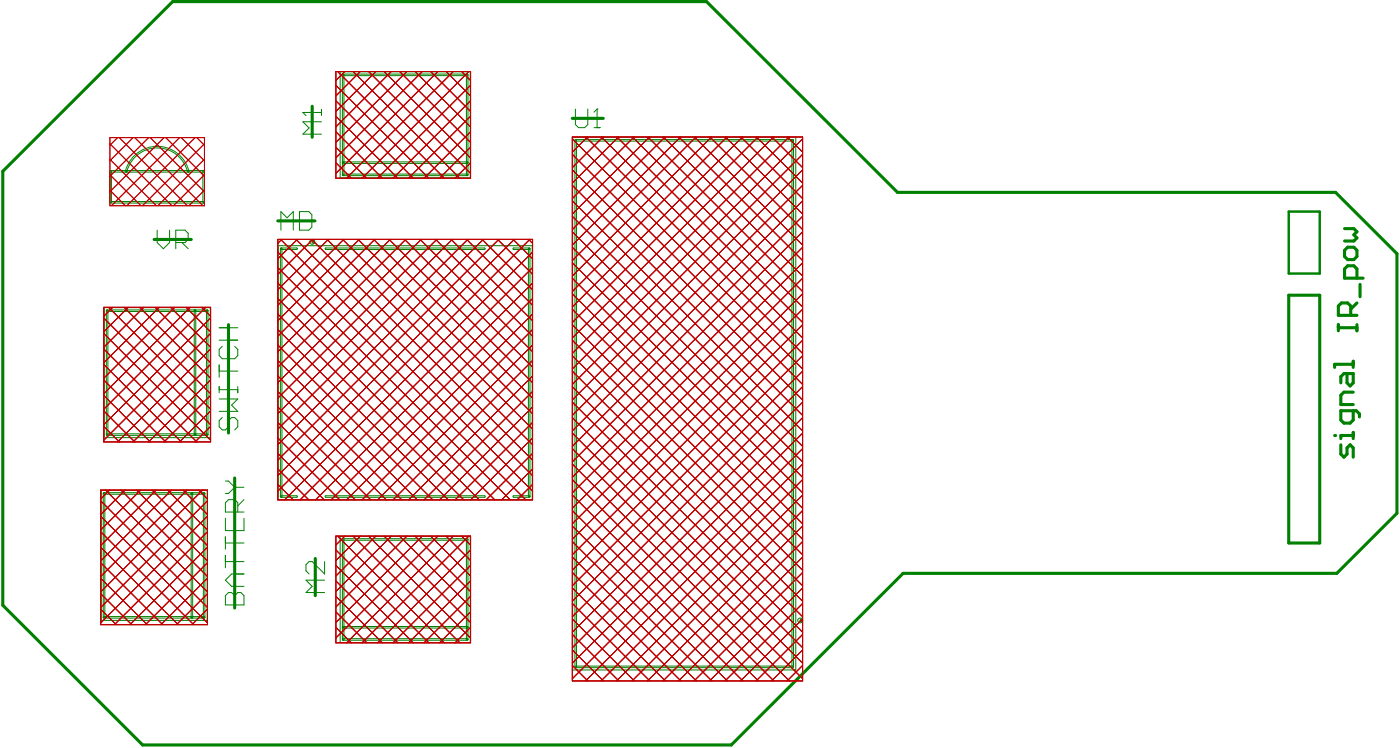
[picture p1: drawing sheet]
<svg xmlns="http://www.w3.org/2000/svg" width="382mm" height="204mm" viewBox="0 0 382 204" stroke-linecap="round" stroke-linejoin="round" font-family="sans-serif">
<g fill="none" stroke="#008000" stroke-width=".27">
<path d="M92.7 19.6h35.5v28.9h-35.5zM93.4 20.3l34-.1 .2 .2-.2 .2h-33.8zM93.4 20.3l.4 .1v27.3l-.2 .2-.2-.2zM127.2 20.3l.4 .1v27.3l-.2 .2-.2-.2zM156.1 37.4h60.9v145.2h-60.9zM156.8 38.1l59.3-.1 .2 .3-.2 .2h-59.1zM156.8 38.1l.4 .2v143.5l-.2 .2-.2-.2zM156.9 29.7v4.3l.8 .8h1.7l.9-.8v-4.3M161.9 34.8h1.7M162.8 29.7h.1M162.8 29.7v5.1M162.8 29.7l-.9 .9"/>
<path d="M216 38.1l.3 .2v143.5l-.2 .2-.2-.2zM30 46.6l25.5-.1 .2 .2-.2 .2h-25.3zM30 46.6l.4 .1v8.4l-.2 .3-.2-.3zM30 55l25.5-.1 .2 .2-.2 .3h-25.3zM55.4 46.6l.3 .1v8.4l-.2 .3-.2-.3zM81.6 57.7h2.6l.8 .8v3.4l-.8 .8h-2.6zM93.4 47.5h34l.2 .2-.2 .2h-33.8zM93.4 44.2l34-.1 .2 .2-.2 .3h-33.8zM42.9 62.7v3.4l1.6 1.7 1.7-1.7v-3.4M47.9 66.1h2.6l.8-.8v-1.7l-.8-.9h-2.6v5.1M49.6 66.1l1.7 1.7M75.8 67h69.3v69.2h-69.3z"/>
<path d="M76.5 67.7l4.4-.1 .2 .2-.2 .2h-4.2zM76.5 67.7l.4 .1v67.6l-.2 .2-.2-.2zM76.6 62.7v-5l1.7 1.7 1.7-1.7v5M88.7 67.7l43.4-.1 .2 .2-.2 .2h-43.3zM139.9 67.7l4.4-.1 .2 .2-.2 .2h-4.2zM144.1 67.7l.4 .1v67.6l-.2 .2-.2-.2zM28.4 83.9h28.9v35.4h-28.9zM29.1 84.5h27.4l.2 .2-.2 .2h-27.3zM29.1 84.5l.3 .2v33.8l-.2 .2-.2-.2zM53 84.5l.4 .2v33.8l-.2 .2-.2-.2zM56.3 84.5l.4 .2v33.8l-.2 .2-.2-.2zM59.8 99.5v3.4"/>
<path d="M59.8 92.7h5M59.8 89.3h5M60.6 94.4l-.8 .9v1.6l.8 .9h3.4l.8-.9v-1.6l-.8-.9M62.3 89.3v3.4M29.1 118.3h27.4l.2 .2-.2 .2h-27.3zM59.8 105.4v1.7M59.8 108.8h5l-1.7 1.6 1.7 1.7h-5M59.8 106.2h5M59.8 101.2h5M60.6 113.8l-.8 .9v1.7l.8 .8h.8l.9-.8v-1.7l.8-.9h.9l.8 .9v1.7l-.8 .8M64.8 105.4v1.7M27.5 133.7h29v35.4h-29z"/>
<path d="M28.2 134.4l27.5-.1 .2 .2-.2 .2h-27.3zM28.2 134.4l.4 .1v33.8l-.2 .2-.2-.2zM52.2 134.4l.3 .1v33.8l-.2 .2-.2-.2zM55.5 134.4l.4 .1v33.8l-.2 .2-.3-.2zM61.5 131.1h.8l1.7 1.7M64 132.8l-1.7 1.7h-.8M64 132.8h2.5M64.8 139.6v-2.5l-.8-.9h-1.7l-.8 .9v2.5h5M66.5 136.2l-1.7 1.7M76.5 135.2l4.4-.1 .2 .3-.2 .2h-4.2zM88.7 135.2l43.4-.1 .2 .3-.2 .2h-43.3zM139.9 135.2l4.4-.1 .2 .3-.2 .2h-4.2z"/>
<path d="M61.5 141.3v3.3h5v-3.3M61.5 146.3v3.4M61.5 151.4v3.4M61.5 153.1h5M61.5 148h5M64 143v1.6M64 156.5v3.3M66.5 156.5h-3.4l-1.6 1.7 1.6 1.6h3.4M92.7 146.2h35.5v28.9h-35.5zM93.4 146.9l34-.1 .2 .3-.2 .2h-33.8zM93.4 146.9l.4 .2v27.2l-.2 .2-.2-.2zM127.2 146.9l.4 .2v27.2l-.2 .2-.2-.2z"/>
<path d="M28.2 168.1h27.5l.2 .2-.2 .2h-27.3zM61.5 162.4l.8-.9h.8l.9 .9 .8-.9h.9l.8 .9v2.5h-5zM64 164.9h.1M64 162.4v2.5M93.4 174.2l34-.1 .2 .2-.2 .2h-33.8zM93.4 170.8h34l.2 .2-.2 .2h-33.8zM156.8 181.6h59.3l.2 .2-.2 .2h-59.1z"/>
<circle cx="34.4" cy="46.7" r=".21"/>
<circle cx="51.3" cy="46.7" r=".21"/>
<circle cx="93.6" cy="44.3" r=".21"/>
<circle cx="127.4" cy="44.3" r=".21"/>
<circle cx="53.2" cy="84.7" r=".21"/>
<circle cx="53.2" cy="118.5" r=".21"/>
<circle cx="52.3" cy="134.5" r=".21"/>
<circle cx="52.3" cy="168.3" r=".21"/>
<circle cx="93.6" cy="171" r=".21"/>
<circle cx="127.4" cy="171" r=".21"/>
</g>
<path d="M156 32.3h8.5M.8 46.7l46.3-46.3h145.5l52.1 52h119.4l16.8 16.8v70.7l-16.4 16.4h-118.3l-46.8 46.8h-160.5l-38.1-38.1zM42 65.3h10.2M75.7 60.2h10.2M62.3 88.5v29.5M351.4 80.5h8.4v67.5h-8.4zM369 117.9v1.7M369 118.7h-3.4v.9M64 130.3v35.5M365.6 121.3v2.5l.8 .8 .9-.8v-1.7l.8-.8 .9 .8v2.5" fill="none" stroke="#008000" stroke-width=".85"/>
<path d="M351.4 57.7h8.4v16.9h-8.4z" fill="none" stroke="#008000" stroke-width=".67"/>
<circle cx="363.9" cy="118.7" r=".42" fill="#008000"/>
<g fill="none" stroke="#008000" stroke-width=".85">
<path d="M85.1 29v8.4M366.6 68.2l.8-.8h1.7l.9 .8v1.7l-.9 .9h-1.7l-.8-.9zM366.6 62.3h2.5l.9 .9-.9 .8 .9 .9-.9 .8h-2.5M370 75.8v-2.5l-.9-.8h-1.7l-.8 .8v2.5h5.1M370.8 77.5v3.4M364.9 88.5v1.7M364.9 89.3h5.1M368.3 86v-2.6l-.9-.8h-1.7l-.8 .8v2.6h5.1M369 98.5v1.7M369 99.3h-5.1v.9M370 88.5v1.7M370 82.6l-1.7 1.7"/>
<path d="M367.3 101.8v2.6l.8 .8 .9-.8v-2.6h-2.6l-.8 .9v1.7M369 112v2.5l-.9 .8h-1.7l-.8-.8v-2.5h4.2l.8 .8v.9M369 106.9h-2.6l-.8 .8v2.6h3.4M86 152.2v10.2"/>
</g>
<g fill="none" stroke="#008000" stroke-width=".27">
<path d="M82.6 30.7h.1M82.6 30.7h5.1M82.6 30.7l.8 .8M87.7 33.2h-5.1l1.7 1.7-1.7 1.7h5.1M87.7 29.8v1.7M34.2 46.7a8.9 8.9 0 0 1 8.7-6.8 8.9 8.9 0 0 1 8.6 6.8M34.6 46.8a8.5 8.5 0 0 1 8.3-6.5 8.5 8.5 0 0 1 8.2 6.5M85.1 65.9h.1M88.5 158.2h-5.1l1.7 1.6-1.7 1.7h5.1M88.5 153.1v3.4l-3.4-3.4h-.8l-.9 .8v1.7l.9 .9M218.2 169.1h.1"/>
<circle cx="34.4" cy="46.7" r=".21"/>
<circle cx="51.3" cy="46.7" r=".21"/>
<circle cx="85.1" cy="65.9" r=".66"/>
<circle cx="85.5" cy="65.9" r=".33"/>
<circle cx="218.2" cy="169.1" r=".66"/>
<circle cx="218.5" cy="169.1" r=".33"/>
</g>
<g fill="none" stroke="#bf0000" stroke-width=".27">
<path d="M91.6 19.5h36.7v29.1h-36.7zM92 19.5l29.2 29.1M94 19.5l-2.4 2.4M96.3 19.5l29.1 29.1M98.2 19.5l-6.6 6.7M100.5 19.5l27.8 27.8M102.5 19.5l-10.9 10.9M104.7 19.5l23.6 23.5M106.7 19.5l-15.1 15.1M108.9 19.5l19.4 19.3M110.9 19.5l-19.3 19.3M113.2 19.5l15.1 15.1"/>
<path d="M115.2 19.5l-23.6 23.5M117.4 19.5l10.9 10.9M119.4 19.5l-27.8 27.8M121.6 19.5l6.7 6.7M123.6 19.5l-29.1 29.1M125.8 19.5l2.5 2.4M127.8 19.5l-29.1 29.1M30 37.5h25.7v18.6h-25.7zM30 39.2l16.9 16.9M32.1 37.5l-2.1 2.1M32.5 37.5l18.6 18.6M36.3 37.5l-6.3 6.3"/>
<path d="M36.7 37.5l18.6 18.6M40.5 37.5l-10.5 10.6M41 37.5l14.7 14.8M44.7 37.5l-14.7 14.8M45.2 37.5l10.5 10.6M49 37.5l-18.6 18.6M49.4 37.5l6.3 6.3M53.2 37.5l-18.6 18.6M53.6 37.5l2.1 2.1M55.7 39.2l-16.9 16.9M91.6 35.9l12.7 12.7M91.6 31.7l16.9 16.9"/>
<path d="M91.6 27.5l21.1 21.1M91.6 23.2l25.3 25.4M128.3 35.9l-12.7 12.7M128.3 31.7l-16.9 16.9M128.3 27.5l-21.1 21.1M128.3 23.2l-25.4 25.4M156 37.3h62.8v148.3h-62.8zM156 37.9l62.8 62.7M159.8 37.3l59 59M160.2 37.3l-4.2 4.2M164 37.3l54.8 54.8M164.4 37.3l-8.4 8.4"/>
<path d="M168.2 37.3l50.6 50.6M168.6 37.3l-12.6 12.6M172.4 37.3l46.4 46.4M172.9 37.3l-16.9 16.8M176.7 37.3l42.1 42.2M177.1 37.3l-21.1 21.1M180.9 37.3l37.9 37.9M181.3 37.3l-25.3 25.3M185.1 37.3l33.7 33.7M185.5 37.3l-29.5 29.5M189.3 37.3l29.5 29.5M189.8 37.3l-33.8 33.7"/>
<path d="M193.6 37.3l25.2 25.3M194 37.3l-38 37.9M197.8 37.3l21 21.1M198.2 37.3l-42.2 42.2M202 37.3l16.8 16.8M202.4 37.3l-46.4 46.4M206.2 37.3l12.6 12.6M206.7 37.3l-50.7 50.6M210.5 37.3l8.3 8.4M210.9 37.3l-54.9 54.8M214.7 37.3l4.1 4.2M215.1 37.3l-59.1 59"/>
<path d="M218.8 37.9l-62.8 62.7M30 51.9l4.2 4.2M30 47.6l8.4 8.5M30 43.4l12.6 12.7M55.7 51.9l-4.2 4.2M55.7 47.6l-8.4 8.5M55.7 43.4l-12.6 12.7M91.6 44.4l4.2 4.2M91.6 40.1l8.4 8.5M128.3 44.4l-4.2 4.2M128.3 40.1l-8.5 8.5M156 59l62.8 62.7"/>
<path d="M156 54.7l62.8 62.8M156 50.5l62.8 62.7M156 46.3l62.8 62.7M156 42.1l62.8 62.7M218.8 59l-62.8 62.7M218.8 54.7l-62.8 62.8M218.8 50.5l-62.8 62.7M218.8 46.3l-62.8 62.7M218.8 42.1l-62.8 62.7M75.7 65.3h69.5v71h-69.5zM75.7 77.2l59.2 59.1M75.7 72.9l63.4 63.4"/>
<path d="M75.7 68.7l67.7 67.6M76.5 65.3l68.7 68.6M76.8 65.3l-1.1 1M80.7 65.3l64.5 64.4M81.1 65.3l-5.4 5.3M85 65.3l60.2 60.1M85.3 65.3l-9.6 9.5M89.2 65.3l56 55.9M89.5 65.3l-13.8 13.7M93.4 65.3l51.8 51.7M93.7 65.3l-18 17.9M97.6 65.3l47.6 47.5"/>
<path d="M98 65.3l-22.3 22.1M101.9 65.3l43.3 43.2M102.2 65.3l-26.5 26.4M106.1 65.3l39.1 39M106.4 65.3l-30.7 30.6M110.3 65.3l34.9 34.8M110.6 65.3l-34.9 34.8M114.5 65.3l30.7 30.6M114.9 65.3l-39.2 39M118.8 65.3l26.4 26.4M119.1 65.3l-43.4 43.2M123 65.3l22.2 22.1"/>
<path d="M123.3 65.3l-47.6 47.5M127.2 65.3l18 17.9M127.5 65.3l-51.8 51.7M131.4 65.3l13.8 13.7M131.8 65.3l-56.1 55.9M135.7 65.3l9.5 9.5M136 65.3l-60.3 60.1M139.9 65.3l5.3 5.3M140.2 65.3l-64.5 64.4M144.1 65.3l1.1 1M144.4 65.3l-68.7 68.6M145.2 77.2l-59.2 59.1"/>
<path d="M145.2 72.9l-63.4 63.4M145.2 68.7l-67.6 67.6M156 75.9l62.8 62.7M156 71.6l62.8 62.7M156 67.4l62.8 62.7M156 63.2l62.8 62.7M218.8 75.9l-62.8 62.7M218.8 71.6l-62.8 62.7M218.8 67.4l-62.8 62.7M218.8 63.2l-62.8 62.7M28.3 83.8h29.1v36.7h-29.1zM28.3 99.4l21.1 21.1"/>
<path d="M28.3 95.1l25.4 25.4M28.3 90.9l29.1 29.1M28.3 86.7l29.1 29.1M29.6 83.8l27.8 27.8M30.7 83.8l-2.4 2.4M33.8 83.8l23.6 23.5M35 83.8l-6.7 6.6M38.1 83.8l19.3 19.3M39.2 83.8l-10.9 10.9M42.3 83.8l15.1 15.1M43.4 83.8l-15.1 15.1M46.5 83.8l10.9 10.9"/>
<path d="M47.6 83.8l-19.3 19.3M50.7 83.8l6.7 6.6M51.9 83.8l-23.6 23.5M55 83.8l2.4 2.4M56.1 83.8l-27.8 27.8M57.4 99.4l-21.1 21.1M57.4 95.1l-25.3 25.4M57.4 90.9l-29.1 29.1M57.4 86.7l-29.1 29.1M75.7 98.3l38.1 38M75.7 94.1l42.3 42.2M75.7 89.8l46.5 46.5"/>
<path d="M75.7 85.6l50.8 50.7M75.7 81.4l55 54.9M145.2 98.3l-38 38M145.2 94.1l-42.3 42.2M145.2 89.8l-46.5 46.5M145.2 85.6l-50.7 50.7M145.2 81.4l-54.9 54.9M156 97l62.8 62.7M156 92.7l62.8 62.8M156 88.5l62.8 62.7M156 84.3l62.8 62.7M156 80.1l62.8 62.7"/>
<path d="M218.8 97l-62.8 62.7M218.8 92.7l-62.8 62.8M218.8 88.5l-62.8 62.7M218.8 84.3l-62.8 62.7M218.8 80.1l-62.8 62.7M28.3 116.2l4.2 4.3M28.3 112l8.4 8.5M28.3 107.8l12.7 12.7M28.3 103.6l16.9 16.9M57.4 116.2l-4.2 4.3M57.4 112l-8.4 8.5M57.4 107.8l-12.7 12.7"/>
<path d="M57.4 103.6l-16.9 16.9M75.7 119.4l17 16.9M75.7 115.2l21.2 21.1M75.7 110.9l25.4 25.4M75.7 106.7l29.6 29.6M75.7 102.5l33.9 33.8M145.2 119.4l-16.9 16.9M145.2 115.2l-21.1 21.1M145.2 110.9l-25.4 25.4M145.2 106.7l-29.6 29.6M145.2 102.5l-33.8 33.8M156 118.1l62.8 62.7"/>
<path d="M156 113.9l62.8 62.7M156 109.6l62.8 62.7M156 105.4l62.8 62.7M156 101.2l62.8 62.7M218.8 118.1l-62.8 62.7M218.8 113.9l-62.8 62.7M218.8 109.6l-62.8 62.7M218.8 105.4l-62.8 62.7M218.8 101.2l-62.8 62.7M27.5 133.6h29.1v36.7h-29.1zM27.5 136.5l29.1 29.1M28.8 133.6l27.8 27.8"/>
<path d="M29.9 133.6l-2.4 2.4M33 133.6l23.6 23.6M34.1 133.6l-6.6 6.7M37.2 133.6l19.4 19.3M38.3 133.6l-10.8 10.9M41.4 133.6l15.2 15.1M42.6 133.6l-15.1 15.1M45.7 133.6l10.9 10.9M46.8 133.6l-19.3 19.3M49.9 133.6l6.7 6.7M51 133.6l-23.5 23.6M54.1 133.6l2.5 2.4"/>
<path d="M55.3 133.6l-27.8 27.8M56.6 136.5l-29.1 29.1M75.7 132.1l4.3 4.2M75.7 127.8l8.5 8.5M75.7 123.6l12.7 12.7M145.2 132.1l-4.2 4.2M145.2 127.8l-8.5 8.5M145.2 123.6l-12.7 12.7M156 139.2l46.5 46.4M156 135l50.8 50.6M156 130.7l55 54.9M156 126.5l59.2 59.1"/>
<path d="M156 122.3l62.8 62.7M218.8 139.2l-46.5 46.4M218.8 135l-50.7 50.6M218.8 130.7l-54.9 54.9M218.8 126.5l-59.1 59.1M218.8 122.3l-62.8 62.7M27.5 157.6l12.6 12.7M27.5 153.4l16.9 16.9M27.5 149.2l21.1 21.1M27.5 145l25.3 25.3M27.5 140.7l29.1 29.1M56.6 157.6l-12.7 12.7"/>
<path d="M56.6 153.4l-16.9 16.9M56.6 149.2l-21.2 21.1M56.6 145l-25.4 25.3M56.6 140.7l-29.1 29.1M91.6 146.1h36.7v29.1h-36.7zM91.6 158.3l16.9 16.9M91.6 154.1l21.1 21.1M91.6 149.9l25.3 25.3M92 146.1l29.2 29.1M94 146.1l-2.4 2.5M96.3 146.1l29.1 29.1M98.2 146.1l-6.6 6.7"/>
<path d="M100.5 146.1l27.8 27.8M102.5 146.1l-10.9 10.9M104.7 146.1l23.6 23.6M106.7 146.1l-15.1 15.2M108.9 146.1l19.4 19.4M110.9 146.1l-19.3 19.4M113.2 146.1l15.1 15.2M115.2 146.1l-23.6 23.6M117.4 146.1l10.9 10.9M119.4 146.1l-27.8 27.8M121.6 146.1l6.7 6.7M123.6 146.1l-29.1 29.1"/>
<path d="M125.8 146.1l2.5 2.5M127.8 146.1l-29.1 29.1M128.3 158.3l-16.9 16.9M128.3 154.1l-21.1 21.1M128.3 149.9l-25.4 25.3M156 156.1l29.6 29.5M156 151.8l33.9 33.8M156 147.6l38.1 38M156 143.4l42.3 42.2M218.8 156.1l-29.6 29.5M218.8 151.8l-33.8 33.8M218.8 147.6l-38 38"/>
<path d="M218.8 143.4l-42.2 42.2M27.5 166.1l4.2 4.2M27.5 161.8l8.4 8.5M56.6 166.1l-4.3 4.2M56.6 161.8l-8.5 8.5M91.6 171l4.2 4.2M91.6 166.8l8.4 8.4M91.6 162.6l12.7 12.6M128.3 171l-4.2 4.2M128.3 166.8l-8.5 8.4M128.3 162.6l-12.7 12.6M156 177.2l8.5 8.4"/>
<path d="M156 173l12.7 12.6M156 168.7l17 16.9M156 164.5l21.2 21.1M156 160.3l25.4 25.3M218.8 177.2l-8.4 8.4M218.8 173l-12.7 12.6M218.8 168.7l-16.9 16.9M218.8 164.5l-21.1 21.1M218.8 160.3l-25.3 25.3M156 181.4l4.3 4.2M218.8 181.4l-4.2 4.2"/>
</g>
</svg>
